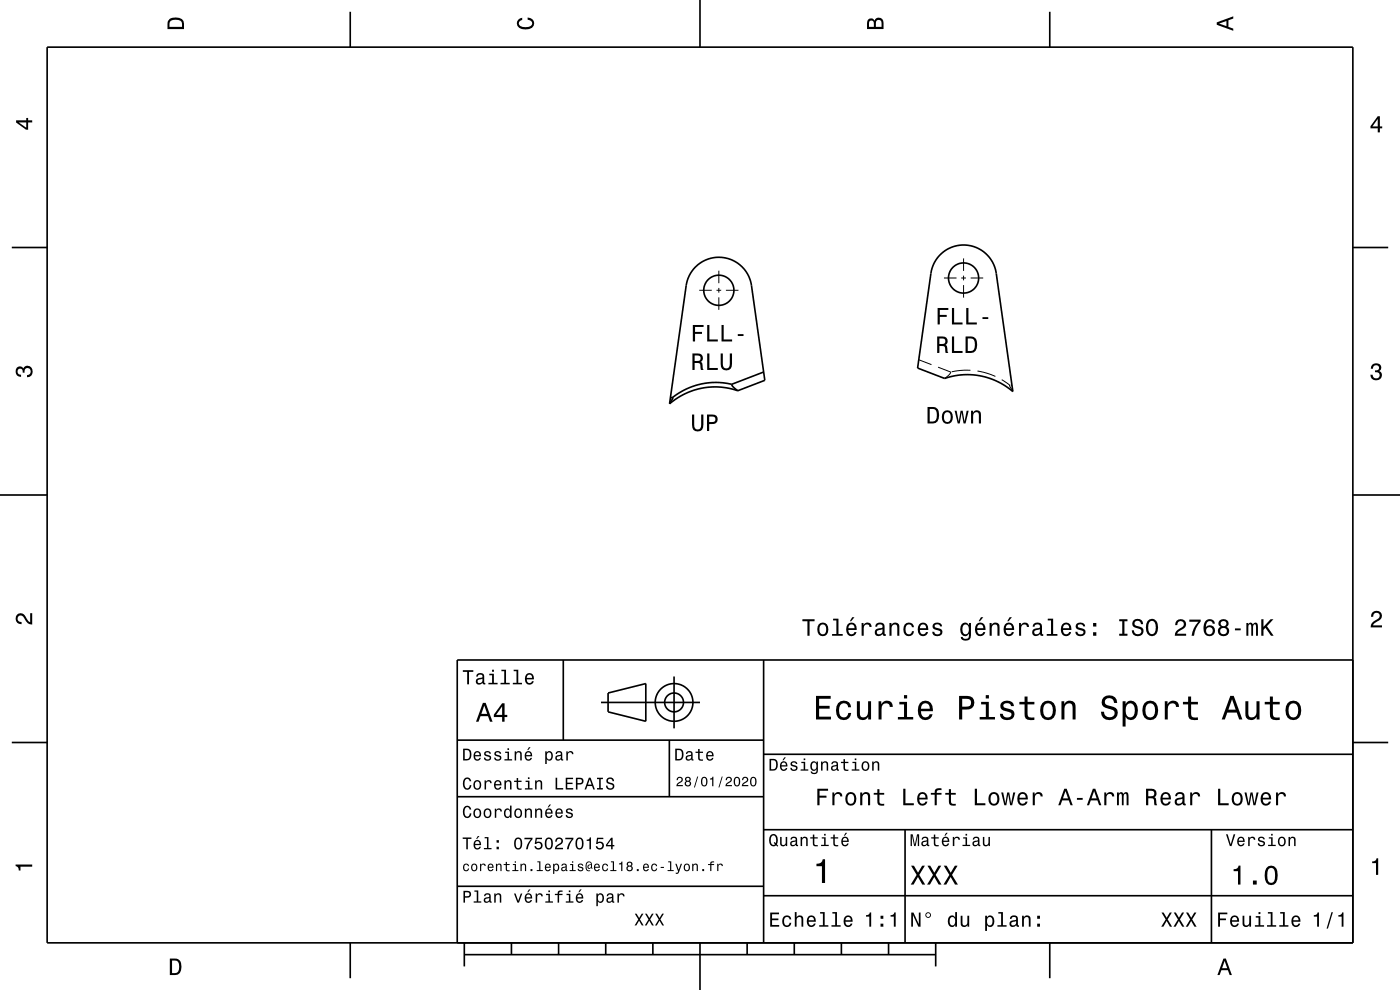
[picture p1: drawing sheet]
<svg xmlns="http://www.w3.org/2000/svg" width="297mm" height="210mm" viewBox="0 0 297 210" stroke-linecap="round" stroke-linejoin="round" font-family="sans-serif">
<g fill="none" stroke="#000" stroke-width=".35">
<path d="M10 10h277v190h-277zM74.3 2.5v7.5M148.5 0v10M222.7 2.5v7.5M2.5 52.5h7.5M199.5 54a7 7 0 0 1 7.1-1.7 7 7 0 0 1 4.7 5.7l3.6 25.1-1.6-1.2-1.5-.9-3.2-1.1-1.9-.4h-2.2l-2.2 .3-1.9 .5-5.7-2.2 2.8-20.1a7 7 0 0 1 2-4zM287 52.5h7.5M162 78.9l-6.8 2.6M142.2 84.4l-.1 1.1M142.8 84.3l-.7 1.2M142.8 84.3l-.6 .1M155.2 81.5l-2.9-.4-3.4 .3-3.2 1.1-2.9 1.8"/>
<path d="M155.2 81.5v.1a2.74 2.74 0 0 0 1.3 1.3M156.5 82.9l5.7-2.2-2.8-20.1a7 7 0 0 0-6.9-6 7 7 0 0 0-6.9 6l-3.4 23.8M156.5 82.9l-1.9-.5-1.6-.3h-2l-1.9 .2-1.7 .4-1.8 .7-1.7 .9-1.9 1.4 .1-.2M0 105h10M287 105h10M119.5 140v17M162 140v60M287 140h-190v60M2.5 157.5h7.5M97 157h65M127.5 149h21M129 147l8-2v8l-8-2z"/>
<path d="M142 157v12M143 143.5v11M287 157.5h7.5M97 169h65M162 176h125M162 160h125M192 176v24M257 176v24M97 188h65M162 190h125M74.3 200v7.5M98.5 202.5h100"/>
<path d="M98.5 200v5M108.5 200v2.5M118.5 200v2.5M128.5 200v2.5M138.5 200v2.5M148.5 200v10M158.5 200v2.5M168.5 200v2.5M178.5 200v2.5M188.5 200v2.5M198.5 200v5M222.7 200v7.5"/>
<circle cx="204.4" cy="59" r="3.2"/>
<circle cx="152.5" cy="61.6" r="3.2"/>
<circle cx="143" cy="149" r="2"/>
<circle cx="143" cy="149" r="4"/>
</g>
<g fill="none" stroke="#000" stroke-width=".21">
<path d="M152.5 57.4v2.7M200.3 59h2.6M203.9 59h1M204.4 54.8v2.7M204.4 58.5v1M205.9 59h2.7M148.3 61.6h2.7M152 61.6h1M152.5 61.1v1M152.5 63.1v2.6M154 61.6h2.7M194.9 76.3l2.7 1"/>
<path d="M199 77.9l2.7 1M201.7 78.9v.1a2.73 2.73 0 0 1-1.3 1.3M201.7 78.9h.1M204.4 60.5v2.6M205.9 78.5l-2 .1-2 .3M207.4 78.7l2 .5 1.8 .7M212.5 80.5l1.7 1.2M214.2 81.7l.6 1.2M214.2 81.7h.1M214.5 81.8h.2"/>
</g>
<g fill="#000">
<path d="M36 4a2.18 2.18 0 0 0-.5 2.2h3.5v-1.2a1.43 1.43 0 0 0-1.7-1.3zM36.3 4.4a2.15 2.15 0 0 1 2.2 .3l.1 1h-2.6v-1z" fill-rule="evenodd"/>
<path d="M109.9 4.2l.9-.4v.4a.7 .7 0 0 0-.7 .5 .7 .7 0 0 0 .3 .8 1.7 1.7 0 0 0 2.5-.5 .9 .9 0 0 0-1-.8v-.5a1.24 1.24 0 0 1 1.4 1.1 1.24 1.24 0 0 1-1 1.4 2.22 2.22 0 0 1-2.5-.7l-.2-.5z" fill-rule="evenodd"/>
<path d="M184.2 4.2l-.3 .7v1.3h3.5v-1.3a.98 .98 0 0 0-.7-1.1 .98 .98 0 0 0-1.2 .6 .84 .84 0 0 0-1.3-.2zM184.5 4.5a.54 .54 0 0 1 .6-.1 .54 .54 0 0 1 .3 .6v.7h-1zM185.9 4.4a.62 .62 0 0 1 .8-.1 .62 .62 0 0 1 .3 .6v.8h-1.2z" fill-rule="evenodd"/>
<path d="M258.1 4.7v.6l3.5 1.2v-.4l-1-.4v-1.4l1-.4v-.4zM258.6 5l1.6-.5v1z" fill-rule="evenodd"/>
<path d="M3.4 25.5v.5l2.1 1.5h.5v-1.5h.8v-.5h-.8v-.5h-.4v.5zM4 26h1.6v1.1z" fill-rule="evenodd"/>
<path d="M292.3 24.7l-1.6 2.1v.4h1.6v.9h.4v-.9h.5v-.4h-.5v-2.1zM292.3 25.2v1.6h-1.1z" fill-rule="evenodd"/>
<path d="M146.9 75v3.5h.5v-1.5a1.08 1.08 0 0 1 1.1 .3l.2 1.2h.5l-.2-1.5-.3-.2a.97 .97 0 0 0 .4-1.2 .97 .97 0 0 0-1-.6zM147.4 75.4a1.09 1.09 0 0 1 1.2 .3 .6 .6 0 0 1-.1 .7 .6 .6 0 0 1-.6 .2h-.5zM150 75v3.5h2.3v-.4h-1.8v-3.1zM152.9 75v2.1a1.22 1.22 0 0 0 1.2 1.5 1.22 1.22 0 0 0 1.2-1.5v-2.1h-.5v2.2a.77 .77 0 0 1-.7 1 .77 .77 0 0 1-.8-1v-2.2z" fill-rule="evenodd"/>
<path d="M147 68.9v3.5h.5v-1.6h1.4v-.4h-1.4v-1h1.8v-.5zM150 68.9v3.5h2.3v-.4h-1.8v-3.1zM153.1 68.9v3.5h2.2v-.4h-1.8v-3.1zM156.5 70.9v.4h1.2v-.4z" fill-rule="evenodd"/>
<path d="M198.8 71.4v3.5h.5v-1.5a1.08 1.08 0 0 1 1.2 .2l.1 1.3h.6l-.3-1.5-.3-.2a.97 .97 0 0 0 .4-1.2 .97 .97 0 0 0-1-.6zM199.3 71.8a1.08 1.08 0 0 1 1.2 .3 .6 .6 0 0 1-.1 .7 .6 .6 0 0 1-.6 .2h-.5zM201.9 71.4v3.5h2.3v-.4h-1.8v-3.1zM204.8 71.4v3.5h1.2a1.42 1.42 0 0 0 1.3-1.8 1.38 1.38 0 0 0-1.3-1.7zM205.3 71.8l1.1 .1a1.89 1.89 0 0 1-.1 2.5l-1 .1z" fill-rule="evenodd"/>
<path d="M198.9 65.3v3.5h.5v-1.6h1.4v-.4h-1.4v-1h1.8v-.5zM201.9 65.3v3.5h2.3v-.4h-1.8v-3.1zM205 65.3v3.5h2.2v-.4h-1.8v-3.1zM208.4 67.3v.4h1.3v-.4z" fill-rule="evenodd"/>
<path d="M291.1 77.4a1.08 1.08 0 0 1 1.4-.2 1.08 1.08 0 0 1 .4 1.2l-.3 .3a1.06 1.06 0 0 1 .5 1.3 1.06 1.06 0 0 1-1.2 .7 1.1 1.1 0 0 1-1.2-1.2h.5a.71 .71 0 0 0 1 .8 .71 .71 0 0 0 .1-1.3h-.6v-.4a.61 .61 0 0 0 .8-.3 .61 .61 0 0 0-.2-.8 .61 .61 0 0 0-.9 .2l-.1 .5h-.5z" fill-rule="evenodd"/>
<path d="M3.6 78a.86 .86 0 0 1 1.4 .2 1.06 1.06 0 0 1 1.2-.6 1.06 1.06 0 0 1 .7 1.2 1.1 1.1 0 0 1-1.2 1.2v-.4a.71 .71 0 0 0 .8-1 .71 .71 0 0 0-1.3-.1v.6h-.4a.61 .61 0 0 0-.3-.8 .61 .61 0 0 0-.8 .2 .61 .61 0 0 0 .2 .8l.6 .2v.4a1.15 1.15 0 0 1-1.2-.6 1.15 1.15 0 0 1 .3-1.3z" fill-rule="evenodd"/>
<path d="M146.8 87.9v2.2a1.22 1.22 0 0 0 1.2 1.4 1.22 1.22 0 0 0 1.2-1.4v-2.2h-.5v2.2a.77 .77 0 0 1-.7 1 .77 .77 0 0 1-.7-1v-2.2zM150 87.9v3.5h.4v-1.4a1.34 1.34 0 0 0 1.9-1.1 .92 .92 0 0 0-1.1-1zM150.4 88.4a1.13 1.13 0 0 1 1.3 .3 .6 .6 0 0 1 0 .6 .6 .6 0 0 1-.7 .2h-.6z" fill-rule="evenodd"/>
<path d="M196.8 86.3v3.5h1.1a1.42 1.42 0 0 0 1.3-1.7 1.38 1.38 0 0 0-1.3-1.8zM197.2 86.7l1.1 .1a1.89 1.89 0 0 1 0 2.5l-1.1 .1zM200.1 87.4a1.53 1.53 0 0 0 .9 2.5 1.48 1.48 0 0 0 1.1-1.4 1.48 1.48 0 0 0-1.1-1.5l-.5 .1zM200.4 87.7a.67 .67 0 0 1 .8-.3 .67 .67 0 0 1 .4 .6 1.11 1.11 0 0 1-.6 1.5 1.17 1.17 0 0 1-.6-1.8zM202.5 87.1l.7 2.7h.4l.4-2.3 .4 2.3h.4l.7-2.7h-.4l-.5 2.3-.4-2.3h-.4l-.4 2.3-.5-2.3zM206 87.1v2.7h.4v-1.5a.63 .63 0 0 1 .6-.9 .63 .63 0 0 1 .7 .7v1.7h.4v-1.8a.89 .89 0 0 0-.6-.9 .89 .89 0 0 0-1.1 .4v-.4z" fill-rule="evenodd"/>
<path d="M3.6 130.4a1.22 1.22 0 0 1 2 .7l.4 .6 .4 .3v-1.9h.4v2.4a1.8 1.8 0 0 1-1.7-1.4 .71 .71 0 0 0-.9-.5 .71 .71 0 0 0-.5 .8 .71 .71 0 0 0 .9 .5v.5a1.18 1.18 0 0 1-1.2-.7 1.18 1.18 0 0 1 .2-1.3z" fill-rule="evenodd"/>
<path d="M170.2 131.4v.4h1.1v3.1h.4v-3.1h1.1v-.4zM173.7 132.4a1.53 1.53 0 0 0 .9 2.6 1.48 1.48 0 0 0 1.1-1.5 1.48 1.48 0 0 0-1.1-1.4l-.5 .1zM174 132.7a.67 .67 0 0 1 .7-.2 .67 .67 0 0 1 .5 .5 1.11 1.11 0 0 1-.6 1.6 1.17 1.17 0 0 1-.6-1.9zM176.7 131.2v.4h.7v2.9h-.9v.4h2.3v-.4h-.9v-3.3zM180.8 130.9l-.5 .9h.3l.7-.9zM179.8 132.4a1.54 1.54 0 0 0 .8 2.6 1.07 1.07 0 0 0 1.1-.9h-.4l-.3 .3-.3 .2a.76 .76 0 0 1-.7-1h1.7a1.16 1.16 0 0 0-.4-1.3 1.16 1.16 0 0 0-1.5 .1zM180.2 132.7a.66 .66 0 0 1 .8-.2 .66 .66 0 0 1 .3 .8h-1.3zM182.8 132.2v2.7h.4v-1.6a.66 .66 0 0 1 .4-.8 .66 .66 0 0 1 .8 .3l.1 .2h.4a.89 .89 0 0 0-.7-.9 .89 .89 0 0 0-1 .5v-.4zM185.9 132.3l-.2 .6h.4a.55 .55 0 0 1 .6-.5 .55 .55 0 0 1 .4 .8h-.2a1 1 0 0 0-1 .2 1 1 0 0 0-.3 1.1 .93 .93 0 0 0 1.7 0l.1 .3 .5 .1v-.4h-.2v-1.6a1.02 1.02 0 0 0-.7-.8 1.02 1.02 0 0 0-1.1 .2zM186.1 133.8l1.1-.3a.77 .77 0 0 1-.2 .9 .77 .77 0 0 1-.9 0zM188.7 132.2v2.7h.4v-1.6a.63 .63 0 0 1 .4-.8 .63 .63 0 0 1 .8 .4v2h.5v-1.8a.89 .89 0 0 0-.6-1 .89 .89 0 0 0-1.1 .5v-.4zM192 132.4a1.53 1.53 0 0 0 .8 2.6 1.06 1.06 0 0 0 1.1-1.1h-.4a.67 .67 0 0 1-.7 .7 .67 .67 0 0 1-.7-.6 1.11 1.11 0 0 1 .7-1.6 .59 .59 0 0 1 .7 .6h.4a1.09 1.09 0 0 0-.8-.9 1.09 1.09 0 0 0-1.1 .3zM195 132.4a1.54 1.54 0 0 0 .8 2.6 1.07 1.07 0 0 0 1.1-.9h-.5l-.2 .3-.4 .2a.76 .76 0 0 1-.7-1h1.8a1.16 1.16 0 0 0-.5-1.3 1.16 1.16 0 0 0-1.4 .1zM195.3 132.7a.66 .66 0 0 1 .8-.2 .66 .66 0 0 1 .4 .8h-1.4zM198.1 132.3a.75 .75 0 0 0-.2 .8 .75 .75 0 0 0 .7 .5l.9 .4a.63 .63 0 0 1-.6 .6 .63 .63 0 0 1-.7-.6h-.4a1.07 1.07 0 0 0 1.2 .9 1.07 1.07 0 0 0 .9-1.2l-.4-.3-1.1-.3a.54 .54 0 0 1 .4-.7 .54 .54 0 0 1 .6 .5h.5a1.03 1.03 0 0 0-.7-.9 1.03 1.03 0 0 0-1.1 .3zM204 132.4a1.57 1.57 0 0 0 .8 2.6l.4-.2 .4-.4a.73 .73 0 0 1-.4 1.1 .73 .73 0 0 1-1-.4h-.4a1.1 1.1 0 0 0 1.3 .8 1.1 1.1 0 0 0 .9-1.2v-2.5h-.4v.4l-.4-.4a.9 .9 0 0 0-1.2 .2zM204.3 132.7a.64 .64 0 0 1 .7-.2 .64 .64 0 0 1 .5 .6 1.11 1.11 0 0 1-.7 1.5 1.2 1.2 0 0 1-.5-1.9zM208.1 130.9l-.5 .9h.3l.7-.9zM207.1 132.4a1.55 1.55 0 0 0 .8 2.6 1.07 1.07 0 0 0 1.1-.9h-.4l-.2 .3-.4 .2a.76 .76 0 0 1-.7-1h1.8a1.17 1.17 0 0 0-.5-1.3 1.17 1.17 0 0 0-1.5 .1zM207.5 132.7a.66 .66 0 0 1 .8-.2 .66 .66 0 0 1 .3 .8h-1.3zM209.9 132.2v2.7h.5v-1.6a.63 .63 0 0 1 .5-.9 .63 .63 0 0 1 .7 .8v1.7h.4v-1.8a.89 .89 0 0 0-.6-1 .89 .89 0 0 0-1 .5v-.4zM214.2 130.9l-.5 .9h.3l.7-.9zM213.2 132.4a1.54 1.54 0 0 0 .8 2.6 1.07 1.07 0 0 0 1.1-.9h-.4l-.3 .3-.3 .2a.76 .76 0 0 1-.7-1h1.7a1.16 1.16 0 0 0-.4-1.3 1.16 1.16 0 0 0-1.5 .1zM213.6 132.7a.66 .66 0 0 1 .8-.2 .66 .66 0 0 1 .3 .8h-1.3zM216.2 132.2v2.7h.4v-1.6a.66 .66 0 0 1 .4-.8 .66 .66 0 0 1 .8 .3l.1 .2h.4a.89 .89 0 0 0-.7-.9 .89 .89 0 0 0-1 .5v-.4zM219.3 132.3l-.2 .6h.4a.55 .55 0 0 1 .6-.5 .55 .55 0 0 1 .4 .8h-.2a1 1 0 0 0-1 .2 1 1 0 0 0-.3 1.1 .93 .93 0 0 0 1.7 0l.1 .3 .5 .1v-.4h-.2v-1.6a1.02 1.02 0 0 0-1.8-.6zM219.5 133.8l1.1-.3a.77 .77 0 0 1-.2 .9 .77 .77 0 0 1-.9 0zM222.3 131.2v.4h.7v2.9h-.9v.4h2.2v-.4h-.9v-3.3zM225.4 132.4a1.54 1.54 0 0 0 .8 2.6 1.07 1.07 0 0 0 1-.9h-.4l-.2 .3-.4 .2a.76 .76 0 0 1-.7-1h1.8a1.17 1.17 0 0 0-.5-1.3 1.17 1.17 0 0 0-1.4 .1zM225.7 132.7a.66 .66 0 0 1 .8-.2 .66 .66 0 0 1 .3 .8h-1.3zM228.4 132.3a.75 .75 0 0 0-.2 .8 .75 .75 0 0 0 .7 .5l.9 .4a.63 .63 0 0 1-.6 .6 .63 .63 0 0 1-.6-.6h-.5a1.07 1.07 0 0 0 1.2 .9 1.07 1.07 0 0 0 .9-1.2l-.4-.3-1.1-.3a.54 .54 0 0 1 .4-.7 .54 .54 0 0 1 .7 .5h.4a1.03 1.03 0 0 0-.7-.9 1.03 1.03 0 0 0-1.1 .3zM231.9 134.1v.8h.7v-.8zM231.9 132.2v.7h.7v-.7zM237.4 131.4v.4h.7v2.6h-.7v.5h1.8v-.5h-.7v-2.6h.7v-.4zM240.5 131.6a.97 .97 0 0 0-.3 1 .97 .97 0 0 0 1 .6 .77 .77 0 0 1 .9 1 .84 .84 0 0 1-1 .3 .84 .84 0 0 1-.6-.8h-.4a1.21 1.21 0 0 0 1.5 1.3 1.21 1.21 0 0 0 .7-1.8l-.8-.3a.71 .71 0 0 1-.8-.7 .7 .7 0 0 1 .7-.5 .7 .7 0 0 1 .6 .7h.5a1.17 1.17 0 0 0-.7-1.1 1.17 1.17 0 0 0-1.3 .3zM243.4 131.7a2.52 2.52 0 0 0 .4 3.1 1.21 1.21 0 0 0 1.8-.9 1.93 1.93 0 0 0-.9-2.6l-.9 .1zM244 131.8l.4-.1a1.7 1.7 0 0 1 .3 2.7l-.3 .1a1.13 1.13 0 0 1-.8-1.4v-.6zM249.6 131.7l-.3 .9h.5a.71 .71 0 0 1 .5-.8 .71 .71 0 0 1 .8 .5 .71 .71 0 0 1-.5 .8 1.8 1.8 0 0 0-1.4 1.8h2.4v-.5h-1.9a2.23 2.23 0 0 1 1.5-1.1 1.13 1.13 0 0 0 .1-1.7 1.13 1.13 0 0 0-1.7 .1zM252.3 131.4v.5h1.9a5.1 5.1 0 0 0-1.4 3h.5a5.2 5.2 0 0 1 1.4-3v-.5zM255.9 131.6a2.39 2.39 0 0 0 .1 3.3 1.16 1.16 0 0 0 1.6-.4 1.16 1.16 0 0 0-.2-1.5 1.16 1.16 0 0 0-1.6 0 1.02 1.02 0 0 1 .8-1.3 .58 .58 0 0 1 .7 .6h.4a1.11 1.11 0 0 0-.7-.9 1.11 1.11 0 0 0-1.1 .2zM255.8 133.8a.75 .75 0 0 1 1.5 0 .75 .75 0 0 1-1.5 0zM258.8 131.6a.83 .83 0 0 0 .1 1.4 1.11 1.11 0 0 0-.4 1.5 1.11 1.11 0 0 0 1.6 .4 1.03 1.03 0 0 0 .7-.9 1.03 1.03 0 0 0-.6-1 .89 .89 0 0 0 .4-1.1 .89 .89 0 0 0-1-.6zM258.8 133.9a.75 .75 0 0 1 1.5 0 .75 .75 0 0 1-1.5 0zM259 132.3a.59 .59 0 0 1 1.1 0 .59 .59 0 0 1-1.1 0zM262 133.3v.4h1.2v-.4zM264.4 132.2v2.7h.4v-1.9a.49 .49 0 0 1 .4-.6l.2 .3v2.2h.4l.1-2.1 .3-.4 .2 .2 .1 .4v1.9h.4v-1.9a.69 .69 0 0 0-.6-.9l-.5 .3-.2-.2-.3-.1-.5 .3v-.2zM267.6 131.4v3.5h.4v-1.3l.5-.4 1.1 1.7h.6l-1.4-2.1 1.4-1.4h-.7l-1.5 1.6v-1.6z" fill-rule="evenodd"/>
<path d="M291.2 129.9a1.18 1.18 0 0 1 1.9 .3 1.18 1.18 0 0 1-1 1.7l-.5 .3-.3 .5h1.9v.4h-2.4a1.8 1.8 0 0 1 1.4-1.8 .71 .71 0 0 0 .5-.8 .71 .71 0 0 0-.9-.5 .71 .71 0 0 0-.5 .8h-.4z" fill-rule="evenodd"/>
<path d="M98.2 158.8v2.5h.9a1.37 1.37 0 0 0 .7-2.2 1.56 1.56 0 0 0-1.6-.3zM98.6 159.1a.98 .98 0 0 1 1.1 .7 .98 .98 0 0 1-.6 1.2h-.5zM100.7 159.6a1.04 1.04 0 0 0-.2 1.2 1.04 1.04 0 0 0 1 .5l.5-.5h-.3l-.4 .3a.54 .54 0 0 1-.5-.7h1.3a.83 .83 0 0 0-.4-.9 .83 .83 0 0 0-1 .1zM100.9 159.7l.2-.1a.47 .47 0 0 1 .5 .1 .47 .47 0 0 1 .1 .5h-.9zM102.9 159.5l-.2 .1a.69 .69 0 0 0 .9 .9l.2 .1a.43 .43 0 0 1-.4 .5 .43 .43 0 0 1-.4-.4h-.3a.74 .74 0 0 0 .9 .7 .74 .74 0 0 0 .5-1l-1-.4a.38 .38 0 0 1 .3-.5 .38 .38 0 0 1 .4 .4h.3a.78 .78 0 0 0-1.2-.4zM105.1 159.5l-.2 .1a.69 .69 0 0 0 .9 .9l.2 .1a.43 .43 0 0 1-.4 .5 .43 .43 0 0 1-.5-.4h-.3a.74 .74 0 0 0 .9 .7 .74 .74 0 0 0 .5-1l-.9-.4a.38 .38 0 0 1 .3-.5 .38 .38 0 0 1 .4 .4h.3a.77 .77 0 0 0-1.2-.4zM107.2 159.4v.3h.5v1.3h-.7v.3h1.6v-.3h-.6v-1.6zM107.7 158.7v.4h.3v-.4zM109.2 159.4v1.9h.3v-1.1a.45 .45 0 0 1 .4-.6 .45 .45 0 0 1 .5 .5v1.2h.3v-1.3a.63 .63 0 0 0-.5-.7 .63 .63 0 0 0-.7 .4v-.3zM112.2 158.5l-.4 .6h.3l.5-.6zM111.5 159.6a1.04 1.04 0 0 0-.2 1.2 1.04 1.04 0 0 0 1.1 .5l.5-.5h-.3l-.5 .3a.54 .54 0 0 1-.5-.7h1.3a.83 .83 0 0 0-.4-.9 .83 .83 0 0 0-1 .1zM111.8 159.7l.1-.1a.48 .48 0 0 1 .5 .1 .48 .48 0 0 1 .2 .5h-1zM115.7 159.4v2.7h.3v-1.1a.66 .66 0 0 0 .7 .4 .66 .66 0 0 0 .5-.6 .91 .91 0 0 0 0-1.1 .91 .91 0 0 0-1-.3l-.2 .3v-.3zM116.1 159.8a.45 .45 0 0 1 .5-.2 .45 .45 0 0 1 .3 .4 .65 .65 0 0 1 .1 .8 .65 .65 0 0 1-.7 .2 .98 .98 0 0 1-.2-1.2zM118.1 159.5l-.2 .4h.3a.39 .39 0 0 1 .4-.3 .39 .39 0 0 1 .3 .5h-.1a.65 .65 0 0 0-1 .4 .65 .65 0 0 0 .6 .9l.6-.3 .1 .2h.4v-.2l-.2-.1v-1.1a.72 .72 0 0 0-.5-.6 .72 .72 0 0 0-.7 .2zM118.2 160.6l.8-.3a.55 .55 0 0 1-.2 .7 .55 .55 0 0 1-.6 0zM120.1 159.4v1.9h.4v-1.1a.47 .47 0 0 1 .2-.6 .47 .47 0 0 1 .6 .2v.2h.4a.64 .64 0 0 0-.5-.7 .64 .64 0 0 0-.8 .4v-.3z" fill-rule="evenodd"/>
<path d="M98.2 142.2v.3h.9v2.7h.4v-2.7h.9v-.3zM101.3 143l-.3 .5h.4a.47 .47 0 0 1 .5-.4 .47 .47 0 0 1 .4 .6l-.2 .1a.84 .84 0 0 0-1 .2 .84 .84 0 0 0 0 1.1 .9 .9 0 0 0 1.3-.2l.1 .2 .5 .1v-.3l-.3-.1v-1.3a.87 .87 0 0 0-1.4-.5zM101.4 144.3l.9-.3a.66 .66 0 0 1-.1 .7 .66 .66 0 0 1-.8 .1zM103.8 142.9v.3h.6v1.6h-.8v.4h2v-.4h-.8v-1.9zM104.4 142.1v.4h.4v-.4zM106.4 142.1v.3h.6v2.4h-.8v.4h1.9v-.4h-.7v-2.7zM109 142.1v.3h.6v2.4h-.8v.4h1.9v-.4h-.7v-2.7zM111.6 143.1a1.32 1.32 0 0 0 .7 2.1 .9 .9 0 0 0 .9-.7h-.3l-.2 .3-.4 .1a.65 .65 0 0 1-.6-.8h1.6a1 1 0 0 0-.4-1.2 1 1 0 0 0-1.3 .2zM111.9 143.3a.57 .57 0 0 1 .7-.1 .57 .57 0 0 1 .3 .6h-1.2z" fill-rule="evenodd"/>
<path d="M102.4 149.1l-1.4 4h.5l.4-1.2h1.6l.4 1.2h.6l-1.5-4zM102.7 149.7l.7 1.7h-1.3zM106.5 149.2l-1.7 2.4v.5h1.7v1h.5v-1h.6v-.5h-.6v-2.4zM106.5 149.9v1.7h-1.3z" fill-rule="evenodd"/>
<path d="M143.2 158.8v2.5h.9a1.37 1.37 0 0 0 .7-2.2 1.56 1.56 0 0 0-1.6-.3zM143.6 159.1a.98 .98 0 0 1 1.1 .7 .98 .98 0 0 1-.6 1.2h-.5zM145.7 159.5l-.2 .4h.3a.39 .39 0 0 1 .5-.3 .39 .39 0 0 1 .3 .5h-.2a.65 .65 0 0 0-.9 .4 .65 .65 0 0 0 .5 .9l.7-.3v.2h.4v-.2l-.1-.1-.1-1.1a.73 .73 0 0 0-.4-.6 .73 .73 0 0 0-.8 .2zM145.8 160.6l.8-.3a.55 .55 0 0 1-.1 .7 .55 .55 0 0 1-.7 0zM148.1 158.9v.5h-.5v.3h.5v1.3a.75 .75 0 0 0 1 .4v-.3a.48 .48 0 0 1-.7-.3v-1.1h.7v-.3h-.7v-.5zM150 159.6a1.04 1.04 0 0 0-.2 1.2 1.04 1.04 0 0 0 1.1 .5l.5-.5h-.4l-.4 .3a.54 .54 0 0 1-.5-.7h1.3a.83 .83 0 0 0-.4-.9 .83 .83 0 0 0-1 .1zM150.3 159.7l.1-.1a.48 .48 0 0 1 .5 .1 .48 .48 0 0 1 .2 .5h-1z" fill-rule="evenodd"/>
<path d="M173.1 147.6v5h3.2v-.6h-2.5v-1.7h2.2v-.6h-2.2v-1.5h2.4v-.6zM177.8 149.2a2.59 2.59 0 0 0 .5 3.4 1.58 1.58 0 0 0 2.3-1.4h-.6a.95 .95 0 0 1-.9 1 .95 .95 0 0 1-1-.9 1.59 1.59 0 0 1 .9-2.1 .85 .85 0 0 1 .9 .8h.7a1.56 1.56 0 0 0-1.1-1.3 1.56 1.56 0 0 0-1.7 .5zM181.8 148.8v2.5a1.27 1.27 0 0 0 .9 1.4 1.27 1.27 0 0 0 1.5-.7v.6h.6v-3.8h-.6v2.2a.92 .92 0 0 1-.6 1.1 .92 .92 0 0 1-1.2-.4v-2.9zM186.4 148.8v3.8h.6v-2.2a.95 .95 0 0 1 .5-1.1 .95 .95 0 0 1 1.2 .3l.1 .4h.6a1.28 1.28 0 0 0-1-1.4 1.28 1.28 0 0 0-1.4 .8v-.6zM190.8 148.9v.5h1v2.7h-1.3v.5h3.2v-.5h-1.3v-3.2zM191.8 147.4v.8h.6v-.8zM195.1 149.2a2.62 2.62 0 0 0 .5 3.4 1.57 1.57 0 0 0 2.2-1.1h-.6l-.3 .5-.5 .2a1.08 1.08 0 0 1-1-1.3h2.5a1.66 1.66 0 0 0-.7-2 1.66 1.66 0 0 0-2.1 .3zM195.6 149.5a.94 .94 0 0 1 1.2-.2 .94 .94 0 0 1 .5 1h-1.9zM203.5 147.6v5h.6v-2.1h.8a1.47 1.47 0 0 0 1.8-1.2 1.47 1.47 0 0 0-1.5-1.7zM204.1 148.2a1.6 1.6 0 0 1 1.8 .5 .86 .86 0 0 1 0 .9 .86 .86 0 0 1-.9 .3h-.9zM208.1 148.9v.5h1v2.7h-1.3v.5h3.3v-.5h-1.3v-3.2zM209.1 147.4v.8h.7v-.8zM212.6 148.9a1.08 1.08 0 0 0-.3 1.2 1.08 1.08 0 0 0 1 .7l1.1 .4a.57 .57 0 0 1 .2 .6 .57 .57 0 0 1-.5 .4 .96 .96 0 0 1-1.4-.8h-.6a1.6 1.6 0 0 0 1.3 1.4 1.6 1.6 0 0 0 1.7-.8 1.13 1.13 0 0 0-1-1.6l-1.1-.3-.2-.4a.87 .87 0 0 1 .9-.5 .87 .87 0 0 1 .8 .6h.6a1.4 1.4 0 0 0-2.1-1.1zM217.4 147.8v1.1h-1.1v.5h1.1v2.6l.2 .4 .4 .3h1.4v-.5a.97 .97 0 0 1-1.4-.5v-2.3h1.4v-.5h-1.4v-1.1zM221.1 149.2a2.56 2.56 0 0 0 .5 3.4 1.72 1.72 0 0 0 1.8-.2 1.72 1.72 0 0 0 .6-1.7 1.7 1.7 0 0 0-.9-1.9 1.7 1.7 0 0 0-2 .4zM221.6 149.6a.96 .96 0 0 1 1-.4 .96 .96 0 0 1 .7 .8 1.59 1.59 0 0 1-1 2.2 1.19 1.19 0 0 1-1-1.5zM225.2 148.8v3.8h.6v-2.2a.97 .97 0 0 1 .5-1.1 .97 .97 0 0 1 1.1 .2l.1 .7v2.4h.7v-2.5a1.27 1.27 0 0 0-.9-1.4 1.27 1.27 0 0 0-1.5 .6v-.5zM234.1 147.9a1.38 1.38 0 0 0-.3 1.5 1.38 1.38 0 0 0 1.3 .9 1.25 1.25 0 0 1 1.4 .9 1.15 1.15 0 0 1-1.3 .9 1.15 1.15 0 0 1-1-1.1h-.7a1.8 1.8 0 0 0 1.7 1.8 1.8 1.8 0 0 0 1.9-1.6 1.46 1.46 0 0 0-1.5-1.4l-.6-.2a.83 .83 0 0 1-.5-1.1 .83 .83 0 0 1 1.2-.3l.5 .5 .1 .4h.7a1.67 1.67 0 0 0-1-1.6 1.67 1.67 0 0 0-1.9 .4zM238.2 148.8v5.3h.6v-2.1a1.32 1.32 0 0 0 1.4 .7 1.32 1.32 0 0 0 1.1-1.1 2.43 2.43 0 0 0-.8-2.8 1.21 1.21 0 0 0-1.7 .5v-.5zM239.1 149.6a.9 .9 0 0 1 .9-.4 .9 .9 0 0 1 .7 .8 1.61 1.61 0 0 1-.9 2.2 1.18 1.18 0 0 1-1-1.5zM242.8 149.2a2.56 2.56 0 0 0 .5 3.4 1.72 1.72 0 0 0 1.8-.2 1.72 1.72 0 0 0 .6-1.7 1.7 1.7 0 0 0-.9-1.9 1.7 1.7 0 0 0-2 .4zM243.3 149.6a.96 .96 0 0 1 1-.4 .96 .96 0 0 1 .7 .8 1.59 1.59 0 0 1-1 2.2 1.19 1.19 0 0 1-1-1.5zM247.1 148.8v3.8h.6v-2.2a.95 .95 0 0 1 .5-1.1 .95 .95 0 0 1 1.2 .3l.1 .4h.6a1.28 1.28 0 0 0-1-1.4 1.28 1.28 0 0 0-1.4 .8v-.6zM252 147.8v1.1h-1v.5h1l.1 2.6 .2 .4 .4 .3h1.4v-.5a.97 .97 0 0 1-1.4-.5v-2.3h1.4v-.5h-1.4v-1.1zM261 147.6l-1.8 5h.6l.6-1.4h2l.5 1.4h.7l-1.9-5zM261.4 148.3l.7 2.2h-1.5zM264.2 148.8v2.5a1.27 1.27 0 0 0 .9 1.4 1.27 1.27 0 0 0 1.5-.7v.6h.6v-3.8h-.6v2.2a.92 .92 0 0 1-.6 1.1 .92 .92 0 0 1-1.1-.4l-.1-2.9zM269.4 147.8v1.1h-1.1v.5h1.1v2.6l.2 .4 .4 .3 .7 .1 .8-.1v-.5a.97 .97 0 0 1-1.4-.5l-.1-2.3h1.5v-.5h-1.5v-1.1zM273.1 149.2a2.56 2.56 0 0 0 .6 3.4 1.72 1.72 0 0 0 1.8-.2 1.72 1.72 0 0 0 .6-1.7 1.7 1.7 0 0 0-.9-1.9 1.7 1.7 0 0 0-2.1 .4zM273.6 149.6a.96 .96 0 0 1 1-.4 .96 .96 0 0 1 .7 .8 1.59 1.59 0 0 1-.9 2.2 1.19 1.19 0 0 1-1.1-1.5z" fill-rule="evenodd"/>
<path d="M98.4 171.2a1.45 1.45 0 0 0 .7 2.3 .94 .94 0 0 0 .9-1h-.3a.59 .59 0 0 1-.8 .7 1.31 1.31 0 0 1 .2-2l.3 .1 .2 .4h.4a.85 .85 0 0 0-.6-.8 .85 .85 0 0 0-1 .3zM100.6 171.7a1.04 1.04 0 0 0-.1 1.3 1.04 1.04 0 0 0 1.1 .5 1.04 1.04 0 0 0 .5-1.3 1.04 1.04 0 0 0-1.2-.7zM100.9 171.9a.48 .48 0 0 1 .5-.1 .48 .48 0 0 1 .3 .4 .66 .66 0 0 1 0 .7 .66 .66 0 0 1-.7 .3 .98 .98 0 0 1-.1-1.3zM102.8 171.7a1.04 1.04 0 0 0-.2 1.3 1.04 1.04 0 0 0 1.2 .5 1.04 1.04 0 0 0 .5-1.3 1.04 1.04 0 0 0-1.2-.7zM103 171.9a.48 .48 0 0 1 .5-.1 .48 .48 0 0 1 .4 .4 .66 .66 0 0 1 0 .7 .66 .66 0 0 1-.7 .3 .97 .97 0 0 1-.2-1.3zM105 171.5v2h.3v-1.1a.47 .47 0 0 1 .2-.6 .47 .47 0 0 1 .6 .2l.1 .1h.3a.64 .64 0 0 0-.5-.6 .64 .64 0 0 0-.7 .4v-.4zM107.1 171.7a1.06 1.06 0 0 0-.2 1.2 1.06 1.06 0 0 0 .9 .6l.4-.3v.3h.3v-2.6h-.3v.9a.63 .63 0 0 0-1.1-.1zM107.4 171.9a.44 .44 0 0 1 .4-.1 .44 .44 0 0 1 .4 .4 .65 .65 0 0 1 0 .7 .65 .65 0 0 1-.7 .3l-.2-.4zM109.3 171.7a1.04 1.04 0 0 0-.1 1.3 1.04 1.04 0 0 0 1.1 .5 1.04 1.04 0 0 0 .5-1.3 1.04 1.04 0 0 0-1.2-.7zM109.5 171.9a.48 .48 0 0 1 .6-.1 .48 .48 0 0 1 .3 .4 .66 .66 0 0 1 0 .7 .66 .66 0 0 1-.7 .3 .98 .98 0 0 1-.2-1.3zM111.4 171.5v2h.3v-1.1a.45 .45 0 0 1 .3-.7 .45 .45 0 0 1 .5 .6v1.2h.4v-1.3a.63 .63 0 0 0-.5-.7 .63 .63 0 0 0-.7 .3v-.3zM113.5 171.5v2h.3v-1.1a.45 .45 0 0 1 .3-.6 .45 .45 0 0 1 .6 .2v1.5h.3v-1.3a.63 .63 0 0 0-.4-.7 .63 .63 0 0 0-.8 .3v-.3zM116.5 170.7l-.3 .6h.2l.5-.6zM115.9 171.7a1.04 1.04 0 0 0-.2 1.2 1.04 1.04 0 0 0 1 .6l.5-.6h-.3l-.4 .4a.54 .54 0 0 1-.5-.7h1.2a.83 .83 0 0 0-.3-1 .83 .83 0 0 0-1 .1zM116.1 171.9l.2-.1a.47 .47 0 0 1 .4 .1 .47 .47 0 0 1 .2 .4h-.9zM118 171.7a1.04 1.04 0 0 0-.2 1.2 1.04 1.04 0 0 0 1.1 .6l.5-.6h-.3l-.5 .4a.53 .53 0 0 1-.5-.7h1.3a.83 .83 0 0 0-.3-1 .83 .83 0 0 0-1.1 .1zM118.3 171.9l.1-.1a.47 .47 0 0 1 .5 .1 .47 .47 0 0 1 .2 .4h-1zM120.2 171.6l-.1 .2a.69 .69 0 0 0 .8 .9l.3 .1a.43 .43 0 0 1-.4 .5 .43 .43 0 0 1-.5-.4h-.3a.74 .74 0 0 0 .9 .7 .74 .74 0 0 0 .5-1.1l-1-.3a.38 .38 0 0 1 .3-.5 .38 .38 0 0 1 .5 .3h.3a.77 .77 0 0 0-1.3-.4z" fill-rule="evenodd"/>
<path d="M98.4 165.2a1.45 1.45 0 0 0 .7 2.3 .94 .94 0 0 0 .9-1h-.3a.58 .58 0 0 1-.8 .7 1.3 1.3 0 0 1 .2-2l.3 .1 .2 .4h.4a.85 .85 0 0 0-.6-.8 .85 .85 0 0 0-1 .3zM100.6 165.7a1.04 1.04 0 0 0-.1 1.3 1.04 1.04 0 0 0 1.1 .5 1.04 1.04 0 0 0 .5-1.3 1.04 1.04 0 0 0-1.2-.7zM100.9 165.9a.48 .48 0 0 1 .5-.1 .48 .48 0 0 1 .3 .4 .66 .66 0 0 1 0 .7 .66 .66 0 0 1-.7 .3 .98 .98 0 0 1-.1-1.3zM102.8 165.5v2h.3v-1.1a.47 .47 0 0 1 .3-.6 .47 .47 0 0 1 .6 .2v.1h.3a.64 .64 0 0 0-.5-.6 .64 .64 0 0 0-.7 .4v-.4zM105 165.7a1.04 1.04 0 0 0-.2 1.2 1.04 1.04 0 0 0 1.1 .6l.5-.6h-.4l-.4 .4a.54 .54 0 0 1-.5-.7h1.3a.83 .83 0 0 0-.4-1 .83 .83 0 0 0-1 .1zM105.3 165.9l.1-.1a.48 .48 0 0 1 .5 .1 .48 .48 0 0 1 .2 .4h-1zM107 165.5v2h.3v-1.1a.45 .45 0 0 1 .4-.7 .45 .45 0 0 1 .5 .6v1.2h.3v-1.3a.63 .63 0 0 0-.4-.7 .63 .63 0 0 0-.8 .3v-.3zM109.6 165v.6h-.5v.3h.5v1.3a.74 .74 0 0 0 1 .3v-.3l-.6-.1-.1-.3v-.9h.7v-.3h-.7v-.6zM111.5 165.6v.3h.5v1.3h-.6v.3h1.6v-.3h-.7v-1.6zM112 164.9v.3h.3v-.3zM113.5 165.5v2h.3v-1.1a.45 .45 0 0 1 .3-.6 .45 .45 0 0 1 .6 .2v1.5h.3v-1.3a.63 .63 0 0 0-.4-.7 .63 .63 0 0 0-.8 .3v-.3zM117.9 165v2.5h1.6v-.3h-1.3v-2.2zM120 165v2.5h1.6v-.3h-1.3v-.9h1.2v-.3h-1.2v-.7h1.3v-.3zM122.2 165v2.5h.3v-1.1a.96 .96 0 0 0 1.3-.7 .66 .66 0 0 0-.8-.7zM122.5 165.3h.5a.43 .43 0 0 1 .5 .4 .43 .43 0 0 1-.6 .4h-.4zM124.9 165l-.9 2.5h.3l.3-.8h1l.3 .8h.3l-.9-2.5zM125.1 165.3l.4 1.1h-.8zM126.7 165v.3h.4v1.9h-.4v.3h1.2v-.3h-.5v-1.9h.5v-.3zM128.8 165.1a.69 .69 0 0 0-.1 .8 .69 .69 0 0 0 .6 .4l.3 .1a.46 .46 0 0 1 .3 .7 .46 .46 0 0 1-.7 .1l-.3-.6h-.4a.86 .86 0 0 0 1.1 1 .86 .86 0 0 0 .5-1.3l-.5-.3a.51 .51 0 0 1-.6-.4 .5 .5 0 0 1 .5-.4 .5 .5 0 0 1 .4 .5h.4a.85 .85 0 0 0-.5-.8 .85 .85 0 0 0-1 .2z" fill-rule="evenodd"/>
<path d="M143.7 164.9l-.2 .6h.3a.4 .4 0 0 1 .3-.5 .4 .4 0 0 1 .5 .3 .4 .4 0 0 1-.3 .5l-.2 .1a.93 .93 0 0 0-.6 .9h1.4v-.3h-1.1l.5-.4a.67 .67 0 0 0 .5-1 .67 .67 0 0 0-1.1-.2zM145.5 164.9l-.2 .5 .3 .3a.62 .62 0 0 0-.1 .9 .62 .62 0 0 0 .9 0 .62 .62 0 0 0-.1-.9 .58 .58 0 0 0 0-.9 .58 .58 0 0 0-.8 .1zM145.5 166.2a.41 .41 0 0 1 .8 0 .41 .41 0 0 1-.8 0zM145.6 165.3a.35 .35 0 0 1 .7 0 .35 .35 0 0 1-.7 0zM147.9 164.7l-.7 2.3h.2l.7-2.3zM148.9 165a1.15 1.15 0 0 0 .5 1.8 1.16 1.16 0 0 0 .5-1.8 .63 .63 0 0 0-1 0zM149.2 165.1l.2-.1a.98 .98 0 0 1 0 1.6l-.2-.1-.2-.3v-.7zM150.6 165.1v.3h.5v1.4h.2v-2zM153.1 164.7l-.7 2.3h.2l.7-2.3zM154.1 164.9l-.2 .6h.3a.4 .4 0 0 1 .3-.5 .4 .4 0 0 1 .5 .3 .4 .4 0 0 1-.3 .5l-.2 .1a.93 .93 0 0 0-.6 .9h1.4v-.3h-1.1l.5-.4a.67 .67 0 0 0 .5-1 .67 .67 0 0 0-1.1-.2zM155.8 165a1.15 1.15 0 0 0 .5 1.8 1.16 1.16 0 0 0 .5-1.8 .63 .63 0 0 0-1 0zM156.1 165.1l.2-.1a.98 .98 0 0 1 0 1.6l-.2-.1-.2-.3v-.7zM157.6 164.9l-.2 .6h.3a.4 .4 0 0 1 .3-.5 .4 .4 0 0 1 .5 .3 .4 .4 0 0 1-.3 .5l-.2 .1a.94 .94 0 0 0-.6 .9h1.3v-.3h-1l.4-.4a.67 .67 0 0 0 .6-1 .67 .67 0 0 0-1.1-.2zM159.3 165a1.16 1.16 0 0 0 .5 1.8 1.16 1.16 0 0 0 .5-1.8 .63 .63 0 0 0-1 0zM159.6 165.1l.2-.1a.98 .98 0 0 1 0 1.6l-.2-.1-.2-.3v-.7z" fill-rule="evenodd"/>
<path d="M163.2 161v2.5h.9a1.37 1.37 0 0 0 .7-2.2 1.58 1.58 0 0 0-1.6-.3zM163.6 161.3a.98 .98 0 0 1 1.1 .7 .98 .98 0 0 1-.6 1.2h-.5zM166.4 160.7l-.4 .6h.2l.5-.6zM165.7 161.7a1.04 1.04 0 0 0-.2 1.2 1.04 1.04 0 0 0 1 .6l.5-.6h-.3l-.4 .4a.54 .54 0 0 1-.5-.7h1.3a.83 .83 0 0 0-.4-1 .83 .83 0 0 0-1 .1zM165.9 161.9l.2-.1a.48 .48 0 0 1 .5 .1 .48 .48 0 0 1 .1 .4h-.9zM167.9 161.6l-.2 .2a.68 .68 0 0 0 .9 .9l.2 .1a.43 .43 0 0 1-.4 .5 .43 .43 0 0 1-.4-.4h-.3a.74 .74 0 0 0 .9 .7 .74 .74 0 0 0 .5-1.1l-1-.3a.38 .38 0 0 1 .3-.5 .38 .38 0 0 1 .4 .4l.3-.1a.78 .78 0 0 0-1.2-.4zM170 161.6v.3h.5v1.3h-.7v.3h1.7v-.3h-.7v-1.6zM170.5 160.9v.3h.3v-.3zM172.1 161.7a1.06 1.06 0 0 0-.2 1.2 1.06 1.06 0 0 0 .9 .6l.4-.3a.52 .52 0 0 1-.2 .7 .52 .52 0 0 1-.7-.3h-.3a.78 .78 0 0 0 .9 .6 .78 .78 0 0 0 .6-.8v-1.9h-.3v.4l-.2-.3a.64 .64 0 0 0-.9 .1zM172.4 161.9a.45 .45 0 0 1 .4-.1 .45 .45 0 0 1 .4 .4 .65 .65 0 0 1 0 .7 .65 .65 0 0 1-.7 .3l-.2-.4zM174.2 161.5v2h.3v-1.1a.45 .45 0 0 1 .3-.6 .45 .45 0 0 1 .5 .2l.1 1.5h.3v-1.3a.63 .63 0 0 0-.5-.7 .63 .63 0 0 0-.7 .3v-.3zM176.6 161.6l-.2 .5h.3a.39 .39 0 0 1 .4-.4 .39 .39 0 0 1 .3 .6h-.1a.65 .65 0 0 0-1 .4 .65 .65 0 0 0 .6 .8l.6-.3 .1 .2 .4 .1-.2-.4v-1a.73 .73 0 0 0-1.2-.5zM176.7 162.7l.8-.2a.55 .55 0 0 1-.2 .6 .55 .55 0 0 1-.6 .1zM178.9 161v.6h-.5v.3h.5l.1 1.3a.75 .75 0 0 0 1 .3v-.3a.48 .48 0 0 1-.7-.2v-1.1h.7v-.3h-.7v-.6zM180.8 161.6v.3h.5v1.3h-.6v.3h1.6v-.3h-.6v-1.6zM181.3 160.9v.3h.4v-.3zM183 161.7a1.04 1.04 0 0 0-.2 1.3 1.04 1.04 0 0 0 1.2 .5 1.04 1.04 0 0 0 .4-1.3 1.04 1.04 0 0 0-1.2-.7zM183.2 161.9a.48 .48 0 0 1 .5-.1 .48 .48 0 0 1 .4 .4 .66 .66 0 0 1 0 .7 .66 .66 0 0 1-.7 .3 .98 .98 0 0 1-.2-1.3zM185 161.5v2h.3v-1.1a.45 .45 0 0 1 .3-.6 .45 .45 0 0 1 .6 .2v1.5h.3v-1.3a.63 .63 0 0 0-.4-.7 .63 .63 0 0 0-.8 .3v-.3z" fill-rule="evenodd"/>
<path d="M163.4 177.2a1.45 1.45 0 0 0 .7 2.3l.5-.2 .3 .3 .2-.2-.3-.3a1.53 1.53 0 0 0-.5-2.2l-.6 .1zM163.8 177.3l.3-.1a1.21 1.21 0 0 1 .5 1.7l-.3-.3-.2 .2 .3 .3a.45 .45 0 0 1-.7-.1 1.62 1.62 0 0 1 .1-1.7zM165.5 177.5v1.3a.63 .63 0 0 0 .4 .7 .63 .63 0 0 0 .8-.3v.3h.3v-2h-.3v1.2a.46 .46 0 0 1-.3 .5 .46 .46 0 0 1-.6-.2v-1.5zM167.9 177.6l-.2 .5h.3a.39 .39 0 0 1 .5-.4 .39 .39 0 0 1 .2 .6h-.1a.65 .65 0 0 0-.9 .4 .65 .65 0 0 0 .5 .8l.6-.3 .1 .2 .4 .1v-.3h-.2v-1.1a.73 .73 0 0 0-1.2-.5zM168 178.7l.8-.2a.55 .55 0 0 1-.2 .6 .55 .55 0 0 1-.6 .1zM169.8 177.5v2h.4v-1.1a.45 .45 0 0 1 .2-.6 .45 .45 0 0 1 .6 .2v1.5h.3v-1.3a.63 .63 0 0 0-.4-.7 .63 .63 0 0 0-.8 .3v-.3zM172.4 177v.6h-.5v.3h.5l.1 1.3a.75 .75 0 0 0 1 .3v-.3a.49 .49 0 0 1-.7-.2v-1.1h.7v-.3h-.7v-.6zM174.3 177.6v.3h.5v1.3h-.6v.3h1.6v-.3h-.6v-1.6zM174.8 176.9v.3h.4v-.3zM176.8 177v.6h-.6v.3h.6v1.3a.74 .74 0 0 0 1 .3v-.3a.49 .49 0 0 1-.7-.2v-1.1h.7v-.3h-.7v-.6zM179.4 176.7l-.4 .6h.2l.5-.6zM178.7 177.7a1.04 1.04 0 0 0-.2 1.2 1.04 1.04 0 0 0 1 .6l.5-.6h-.3l-.4 .4a.54 .54 0 0 1-.5-.7h1.3a.83 .83 0 0 0-.4-1 .83 .83 0 0 0-1 .1zM178.9 177.9l.2-.1a.48 .48 0 0 1 .5 .1 .48 .48 0 0 1 .1 .4h-.9z" fill-rule="evenodd"/>
<path d="M173.4 167.3v3.5h.5v-1.6h1.4v-.4h-1.4v-1.1h1.8v-.4zM176.6 168.1v2.7h.4v-1.5a.66 .66 0 0 1 .4-.8 .66 .66 0 0 1 .8 .2l.1 .2h.4a.89 .89 0 0 0-.7-.9 .89 .89 0 0 0-1 .6v-.5zM179.6 168.4a1.53 1.53 0 0 0 .9 2.5 1.48 1.48 0 0 0 1.2-1.4 1.48 1.48 0 0 0-1.2-1.5l-.5 .1zM180 168.7a.67 .67 0 0 1 .7-.3 .67 .67 0 0 1 .5 .6 1.11 1.11 0 0 1-.7 1.5 1.17 1.17 0 0 1-.5-1.8zM182.5 168.1v2.7h.4v-1.6a.63 .63 0 0 1 .4-.7 .63 .63 0 0 1 .8 .3v2h.5v-1.8a.89 .89 0 0 0-.6-1 .89 .89 0 0 0-1.1 .5v-.4zM186.1 167.4v.8h-.7v.4h.7l.1 1.8a1.04 1.04 0 0 0 1.4 .5v-.4a.68 .68 0 0 1-1-.3v-1.6h1v-.4h-1v-.8zM191.6 167.3v3.5h2.3v-.4h-1.8v-3.1zM194.9 168.4a1.54 1.54 0 0 0 .8 2.5 1.06 1.06 0 0 0 1.1-.9h-.5l-.2 .4-.4 .1a.76 .76 0 0 1-.7-.9h1.8a1.17 1.17 0 0 0-.5-1.4 1.17 1.17 0 0 0-1.4 .2zM195.2 168.6a.66 .66 0 0 1 .8-.1 .66 .66 0 0 1 .3 .7h-1.3zM197.5 168.2v.4h.8v2.2h.4v-2.2h1v-.4h-1l.1-.4 .3-.2h.6v-.4a1.04 1.04 0 0 0-1.4 .7v.3zM201.3 167.4v.8h-.8v.4h.8v1.8a1.04 1.04 0 0 0 1.5 .5v-.4a.68 .68 0 0 1-1-.3l-.1-1.6h1.1v-.4h-1.1v-.8zM206.8 167.3v3.5h2.2v-.4h-1.7v-3.1zM210 168.4a1.53 1.53 0 0 0 .9 2.5 1.48 1.48 0 0 0 1.1-1.4 1.48 1.48 0 0 0-1.1-1.5l-.5 .1zM210.3 168.7a.67 .67 0 0 1 .7-.3 .67 .67 0 0 1 .5 .6 1.11 1.11 0 0 1-.6 1.5 1.17 1.17 0 0 1-.6-1.8zM212.4 168.1l.7 2.7h.4l.4-2.3 .4 2.3h.4l.7-2.7h-.4l-.5 2.3-.4-2.3h-.4l-.4 2.3-.5-2.3zM216.1 168.4a1.54 1.54 0 0 0 .8 2.5 1.06 1.06 0 0 0 1.1-.9h-.4l-.3 .4-.3 .1a.76 .76 0 0 1-.7-.9h1.7a1.17 1.17 0 0 0-.4-1.4 1.17 1.17 0 0 0-1.5 .2zM216.5 168.6a.66 .66 0 0 1 .8-.1 .66 .66 0 0 1 .3 .7h-1.3zM219.1 168.1v2.7h.4v-1.5a.66 .66 0 0 1 .4-.8 .66 .66 0 0 1 .8 .2l.1 .2h.4a.89 .89 0 0 0-.7-.9 .89 .89 0 0 0-1 .6v-.5zM225.8 167.3l-1.3 3.5h.5l.3-1h1.4l.4 1h.5l-1.3-3.5zM226 167.8l.6 1.6h-1.1zM228.5 169.3v.4h1.2v-.4zM231.9 167.3l-1.3 3.5h.4l.4-1h1.4l.4 1h.4l-1.2-3.5zM232.1 167.8l.5 1.6h-1zM234.3 168.1v2.7h.4v-1.5a.66 .66 0 0 1 .4-.8 .66 .66 0 0 1 .8 .2v.2h.5a.89 .89 0 0 0-.7-.9 .89 .89 0 0 0-1 .6v-.5zM237 168.1v2.7h.4v-1.8l.2-.6h.3l.1 .3v2.1h.4v-2.1l.3-.3 .3 .1v.4v1.9h.4v-1.9a.69 .69 0 0 0-.5-.9l-.6 .4-.2-.3-.3-.1-.4 .4v-.3zM243.1 167.3v3.5h.5v-1.5a1.07 1.07 0 0 1 1.2 .3l.1 1.2h.6l-.3-1.5-.3-.2a.97 .97 0 0 0 .4-1.1 .97 .97 0 0 0-1-.7zM243.6 167.7a1.09 1.09 0 0 1 1.2 .3 .61 .61 0 0 1 0 .7 .61 .61 0 0 1-.7 .2h-.5zM246.5 168.4a1.54 1.54 0 0 0 .8 2.5 1.06 1.06 0 0 0 1.1-.9h-.5l-.2 .4-.4 .1a.76 .76 0 0 1-.7-.9h1.8a1.17 1.17 0 0 0-.5-1.4 1.17 1.17 0 0 0-1.4 .2zM246.8 168.6a.66 .66 0 0 1 .8-.1 .66 .66 0 0 1 .3 .7h-1.3zM249.6 168.2l-.3 .7h.4a.55 .55 0 0 1 .7-.5 .55 .55 0 0 1 .4 .7l-.3 .1a1 1 0 0 0-1 .2 1 1 0 0 0-.3 1 .94 .94 0 0 0 1.7 .1l.1 .3h.6v-.3l-.3-.1v-1.6a1.02 1.02 0 0 0-1.7-.6zM249.7 169.8l1.1-.4a.77 .77 0 0 1-.2 .9 .77 .77 0 0 1-.9 .1zM252.5 168.1v2.7h.4v-1.5a.66 .66 0 0 1 .4-.8 .66 .66 0 0 1 .8 .2l.1 .2h.4a.89 .89 0 0 0-.7-.9 .89 .89 0 0 0-1 .6v-.5zM258.4 167.3v3.5h2.3v-.4h-1.8v-3.1zM261.6 168.4a1.53 1.53 0 0 0 .9 2.5 1.48 1.48 0 0 0 1.1-1.4 1.48 1.48 0 0 0-1.1-1.5l-.5 .1zM261.9 168.7a.67 .67 0 0 1 .7-.3 .67 .67 0 0 1 .5 .6 1.11 1.11 0 0 1-.6 1.5 1.17 1.17 0 0 1-.6-1.8zM264 168.1l.7 2.7h.4l.4-2.3 .4 2.3h.4l.7-2.7h-.4l-.5 2.3-.4-2.3h-.4l-.4 2.3-.5-2.3zM267.7 168.4a1.54 1.54 0 0 0 .8 2.5 1.06 1.06 0 0 0 1.1-.9h-.4l-.2 .4-.4 .1a.76 .76 0 0 1-.7-.9h1.8a1.16 1.16 0 0 0-.5-1.4 1.16 1.16 0 0 0-1.5 .2zM268.1 168.6a.66 .66 0 0 1 .8-.1 .66 .66 0 0 1 .3 .7h-1.3zM270.7 168.1v2.7h.4v-1.5a.67 .67 0 0 1 .4-.8 .67 .67 0 0 1 .8 .2l.1 .2h.4a.89 .89 0 0 0-.7-.9 .89 .89 0 0 0-1 .6v-.5z" fill-rule="evenodd"/>
<path d="M193.2 177v2.5h.3v-2.3l.4 2.3h.3l.5-2.3v2.3h.3v-2.5h-.5l-.4 2.2-.5-2.2zM195.7 177.6l-.2 .5h.3a.39 .39 0 0 1 .5-.4 .39 .39 0 0 1 .3 .6h-.2a.65 .65 0 0 0-.9 .4 .65 .65 0 0 0 .5 .8l.7-.3v.2l.4 .1v-.3h-.1l-.1-1.1a.73 .73 0 0 0-1.2-.5zM195.8 178.7l.8-.2a.55 .55 0 0 1-.1 .6 .55 .55 0 0 1-.7 .1zM198.1 177v.6h-.5v.3h.5v1.3a.74 .74 0 0 0 1 .3v-.3a.49 .49 0 0 1-.7-.2v-1.1h.7v-.3h-.7v-.6zM200.7 176.7l-.4 .6h.3l.5-.6zM200 177.7a1.04 1.04 0 0 0-.2 1.2 1.04 1.04 0 0 0 1.1 .6l.5-.6h-.4l-.4 .4a.54 .54 0 0 1-.5-.7h1.3a.83 .83 0 0 0-.4-1 .83 .83 0 0 0-1 .1zM200.3 177.9l.1-.1a.48 .48 0 0 1 .5 .1 .48 .48 0 0 1 .2 .4h-1zM202.1 177.5v2h.3v-1.1a.47 .47 0 0 1 .3-.6 .47 .47 0 0 1 .6 .2v.1h.3a.64 .64 0 0 0-.4-.6 .64 .64 0 0 0-.8 .4v-.4zM204.3 177.6v.3h.5v1.3h-.6v.3h1.6v-.3h-.6v-1.6zM204.8 176.9v.3h.4v-.3zM206.6 177.6l-.2 .5h.3a.39 .39 0 0 1 .4-.4 .39 .39 0 0 1 .3 .6h-.1a.65 .65 0 0 0-1 .4 .65 .65 0 0 0 .6 .8l.6-.3 .1 .2 .4 .1v-.3h-.2v-1.1a.72 .72 0 0 0-.5-.6 .72 .72 0 0 0-.7 .1zM206.7 178.7l.8-.2a.55 .55 0 0 1-.2 .6 .55 .55 0 0 1-.6 .1zM208.5 177.5v1.3a.63 .63 0 0 0 .5 .7 .63 .63 0 0 0 .7-.3v.3h.3v-2h-.3v1.2a.46 .46 0 0 1-.3 .5 .46 .46 0 0 1-.6-.2v-1.5z" fill-rule="evenodd"/>
<path d="M260.1 177l.8 2.5h.4l.8-2.5h-.4l-.6 2.1-.7-2.1zM262.7 177.7a1.04 1.04 0 0 0-.2 1.2 1.04 1.04 0 0 0 1 .6l.5-.6h-.3l-.4 .4a.54 .54 0 0 1-.5-.7h1.3a.83 .83 0 0 0-.4-1 .83 .83 0 0 0-1 .1zM262.9 177.9l.2-.1a.48 .48 0 0 1 .5 .1 .48 .48 0 0 1 .1 .4h-.9zM264.8 177.5v2h.3v-1.1a.47 .47 0 0 1 .3-.6 .47 .47 0 0 1 .6 .2v.1h.3a.64 .64 0 0 0-.5-.6 .64 .64 0 0 0-.7 .4v-.4zM267 177.6l-.1 .2a.69 .69 0 0 0 .9 .9l.2 .1a.43 .43 0 0 1-.4 .5 .43 .43 0 0 1-.5-.4h-.3a.74 .74 0 0 0 .9 .7 .74 .74 0 0 0 .5-1.1l-.9-.3a.38 .38 0 0 1 .3-.5 .38 .38 0 0 1 .4 .4l.3-.1a.78 .78 0 0 0-1.3-.4zM269.2 177.6v.3h.5v1.3h-.7v.3h1.6v-.3h-.6v-1.6zM269.7 176.9v.3h.3v-.3zM271.3 177.7a1.04 1.04 0 0 0-.1 1.3 1.04 1.04 0 0 0 1.1 .5 1.04 1.04 0 0 0 .5-1.3 1.04 1.04 0 0 0-1.2-.7zM271.5 177.9a.48 .48 0 0 1 .6-.1 .48 .48 0 0 1 .3 .4 .67 .67 0 0 1 0 .7 .67 .67 0 0 1-.7 .3 .98 .98 0 0 1-.2-1.3zM273.3 177.5v2h.4v-1.1a.45 .45 0 0 1 .3-.7 .45 .45 0 0 1 .5 .6v1.2h.4v-1.3a.63 .63 0 0 0-.5-.7 .63 .63 0 0 0-.7 .3v-.3z" fill-rule="evenodd"/>
<path d="M3.3 183.4h3.5v.4h-2.5v.9h-.3a.77 .77 0 0 0-.7-1z" fill-rule="evenodd"/>
<path d="M98.3 189v2.5h.4v-1.1a.96 .96 0 0 0 1.2-.7 .67 .67 0 0 0-.7-.7zM98.7 189.3h.4a.43 .43 0 0 1 .5 .4 .43 .43 0 0 1-.5 .4h-.4zM100.6 188.9v.3h.5v2h-.6v.3h1.6v-.3h-.6v-2.3zM102.9 189.6l-.2 .5h.3a.39 .39 0 0 1 .5-.4 .39 .39 0 0 1 .2 .6h-.1a.65 .65 0 0 0-.9 .4 .65 .65 0 0 0 .5 .8l.6-.3 .1 .2 .4 .1v-.3h-.2v-1.1a.73 .73 0 0 0-1.2-.5zM103 190.7l.8-.2a.55 .55 0 0 1-.2 .6 .55 .55 0 0 1-.6 .1zM104.8 189.5v2h.4v-1.1a.45 .45 0 0 1 .2-.6 .45 .45 0 0 1 .6 .2v1.5h.3v-1.3a.63 .63 0 0 0-.4-.7 .63 .63 0 0 0-.8 .3v-.3zM109 189.5l.8 2h.3l.7-2h-.3l-.6 1.6-.5-1.6zM112.2 188.7l-.4 .6h.3l.5-.6zM111.5 189.7a1.04 1.04 0 0 0-.2 1.2 1.04 1.04 0 0 0 1.1 .6l.5-.6h-.3l-.5 .4a.54 .54 0 0 1-.5-.7h1.3a.83 .83 0 0 0-.4-1 .83 .83 0 0 0-1 .1zM111.8 189.9l.1-.1a.48 .48 0 0 1 .5 .1 .48 .48 0 0 1 .2 .4h-1zM113.6 189.5v2h.4v-1.1a.47 .47 0 0 1 .2-.6 .47 .47 0 0 1 .6 .2v.1h.4a.64 .64 0 0 0-.5-.6 .64 .64 0 0 0-.8 .4v-.4zM115.8 189.6v.3h.5v1.3h-.6v.3h1.6v-.3h-.6v-1.6zM116.3 188.9v.3h.4v-.3zM117.7 189.6v.3h.6v1.6h.3v-1.6h.7v-.3h-.7v-.3l.7-.1v-.3a.68 .68 0 0 0-.7 0 .68 .68 0 0 0-.3 .7zM120.2 189.6v.3h.5v1.3h-.7v.3h1.6v-.3h-.6v-1.6zM120.7 188.9v.3h.3v-.3zM123 188.7l-.3 .6h.2l.5-.6zM122.4 189.7a1.04 1.04 0 0 0-.2 1.2 1.04 1.04 0 0 0 1 .6l.5-.6h-.3l-.4 .4a.54 .54 0 0 1-.5-.7h1.2a.83 .83 0 0 0-.3-1 .83 .83 0 0 0-1 .1zM122.6 189.9l.2-.1a.48 .48 0 0 1 .5 .1 .48 .48 0 0 1 .1 .4h-.9zM126.5 189.5v2.7h.3v-1a.66 .66 0 0 0 .7 .3 .66 .66 0 0 0 .6-.6 .91 .91 0 0 0 0-1 .91 .91 0 0 0-1-.3l-.3 .2v-.3zM127 189.9a.45 .45 0 0 1 .5-.1 .45 .45 0 0 1 .3 .4v.3a.6 .6 0 0 1-.5 .8 .85 .85 0 0 1-.3-1.4zM128.9 189.6l-.2 .5h.3a.39 .39 0 0 1 .5-.4 .39 .39 0 0 1 .3 .6h-.2a.65 .65 0 0 0-.9 .4 .65 .65 0 0 0 .5 .8l.6-.3 .1 .2 .4 .1v-.3h-.2v-1.1a.73 .73 0 0 0-1.2-.5zM129 190.7l.8-.2a.55 .55 0 0 1-.1 .6 .55 .55 0 0 1-.7 .1zM131 189.5v2h.3v-1.1a.47 .47 0 0 1 .3-.6 .47 .47 0 0 1 .6 .2v.1h.3a.64 .64 0 0 0-.5-.6 .64 .64 0 0 0-.7 .4v-.4z" fill-rule="evenodd"/>
<path d="M98.2 177.7v.3h.7v2.2h.4v-2.2h.7v-.3zM101.4 177.3l-.4 .7h.2l.5-.7zM100.7 178.4a1.04 1.04 0 0 0-.2 1.2 1.04 1.04 0 0 0 1 .6l.5-.6h-.3l-.4 .3a.54 .54 0 0 1-.5-.6h1.3a.83 .83 0 0 0-.4-1 .83 .83 0 0 0-1 .1zM100.9 178.6l.2-.1a.47 .47 0 0 1 .5 0 .47 .47 0 0 1 .1 .5h-.9zM102.8 177.6v.2h.5v2.1h-.6v.3h1.6v-.3h-.7v-2.3zM105.3 179.6v.6h.5v-.6zM105.3 178.2v.6h.5v-.6zM109.3 178a1.44 1.44 0 0 0 .6 2.2 1.45 1.45 0 0 0 .7-2.2 .79 .79 0 0 0-1.3 0zM109.7 178h.5a1.69 1.69 0 0 1 0 1.9h-.5a1.69 1.69 0 0 1 0-1.9zM111.3 177.7v.3h1.3a3.7 3.7 0 0 0-1 2.2h.4a3.8 3.8 0 0 1 1-2.2v-.3zM113.6 177.7l-.2 1.3h.3a.57 .57 0 0 1 .9-.1 .57 .57 0 0 1 0 .9 .57 .57 0 0 1-.9-.3h-.3a.86 .86 0 0 0 1 .7 .86 .86 0 0 0 .6-1.1 .86 .86 0 0 0-1.2-.4l.1-.7h1.1v-.3zM115.8 178a1.44 1.44 0 0 0 .6 2.2 1.45 1.45 0 0 0 .7-2.2 .79 .79 0 0 0-1.3 0zM116.2 178h.5a1.69 1.69 0 0 1 0 1.9h-.5a1.71 1.71 0 0 1 0-1.9zM118 177.9l-.2 .6h.3a.5 .5 0 0 1 .4-.6 .5 .5 0 0 1 .6 .4 .5 .5 0 0 1-.4 .6l-.2 .1a1.17 1.17 0 0 0-.8 1.2h1.7v-.4h-1.3l.6-.5a.83 .83 0 0 0 .7-1.2 .83 .83 0 0 0-1.4-.2zM119.9 177.7v.3h1.4a3.7 3.7 0 0 0-1 2.2h.3a3.8 3.8 0 0 1 1-2.2v-.3zM122.3 178a1.44 1.44 0 0 0 .6 2.2 1.45 1.45 0 0 0 .7-2.2 .79 .79 0 0 0-1.3 0zM122.7 178h.5a1.69 1.69 0 0 1 0 1.9h-.5a1.71 1.71 0 0 1 0-1.9zM124.5 178.1v.3h.5v1.8h.4v-2.6h-.3a.56 .56 0 0 1-.6 .5zM126.7 177.7l-.2 1.3h.2a.57 .57 0 0 1 .9-.1 .57 .57 0 0 1 0 .9 .57 .57 0 0 1-.9-.3h-.3a.86 .86 0 0 0 1.1 .8 .86 .86 0 0 0 .5-1.2 .86 .86 0 0 0-1.2-.4l.1-.7h1.1v-.3zM129.6 177.7l-1.1 1.5v.3h1.1v.7h.4v-.7h.3v-.3h-.3v-1.5zM129.6 178.1v1.1h-.8z" fill-rule="evenodd"/>
<path d="M98.4 183.4a.83 .83 0 0 0-.1 1 .83 .83 0 0 0 .8 .4l.4-.6h-.2l-.3 .4a.58 .58 0 0 1-.5-.6 .58 .58 0 0 1 .5-.6l.3 .3h.2a.63 .63 0 0 0-.4-.5 .63 .63 0 0 0-.7 .2zM100.1 183.4a.83 .83 0 0 0-.1 1 .83 .83 0 0 0 .9 .4 .79 .79 0 0 0 .3-1.1 .79 .79 0 0 0-1.1-.3zM100.3 183.6l.1-.2a.56 .56 0 0 1 .6 .6 .56 .56 0 0 1-.6 .6l-.2-.3zM101.8 183.2v1.6h.3l.1-1.3 .4-.1 .2 .3h.2a.51 .51 0 0 0-.4-.5 .51 .51 0 0 0-.5 .3v-.3zM103.6 183.4a.83 .83 0 0 0-.1 .9 .83 .83 0 0 0 .8 .5l.4-.5-.8 .3-.2-.5h1v-.1a.64 .64 0 0 0-.3-.8 .64 .64 0 0 0-.8 .2zM103.8 183.5l.4-.1 .3 .5h-.8zM105.2 183.2v1.6h.3v-1.1l.4-.3 .2 .2 .1 1.2h.2v-1a.51 .51 0 0 0-.3-.6 .51 .51 0 0 0-.6 .3v-.3zM107.3 182.8v.5h-.5v.2h.5v1a.6 .6 0 0 0 .8 .3v-.2l-.5-.1-.1-.3v-.7h.6v-.2h-.6v-.5zM108.8 183.3v.2h.4v1.1h-.5v.2h1.3v-.2h-.5v-1.3zM109.2 182.7v.3h.3v-.3zM110.4 183.2v1.6h.3v-1.1l.4-.3 .2 .2 .1 1.2h.2v-1a.51 .51 0 0 0-.3-.6 .51 .51 0 0 0-.6 .3v-.3zM112.5 184.3v.5h.4v-.5zM114 182.7v.2h.4v1.7h-.5v.2h1.3v-.2h-.6v-1.9zM115.8 183.4a.83 .83 0 0 0-.2 .9 .83 .83 0 0 0 .8 .5l.4-.5-.7 .3-.3-.5h1.1v-.1a.64 .64 0 0 0-.4-.8 .64 .64 0 0 0-.7 .2zM116 183.5l.4-.1 .2 .5h-.8zM117.3 183.2v2.2h.3v-.9a.53 .53 0 0 0 .6 .3 .53 .53 0 0 0 .4-.4 .73 .73 0 0 0 0-.9 .73 .73 0 0 0-.8-.3l-.2 .3v-.3zM117.7 183.6l.1-.2a.56 .56 0 0 1 .6 .6 .56 .56 0 0 1-.6 .6l-.2-.3zM119.3 183.3l-.2 .4h.2a.32 .32 0 0 1 .4-.3 .32 .32 0 0 1 .2 .4 .61 .61 0 0 0-.7 .2 .61 .61 0 0 0 0 .7 .6 .6 0 0 0 .8-.1l.1 .1 .3 .1-.2-.2v-1a.58 .58 0 0 0-.4-.4 .58 .58 0 0 0-.5 .1zM119.4 184.2l.6-.2v.2a.34 .34 0 0 1-.4 .4 .34 .34 0 0 1-.3-.4zM120.9 183.3v.2h.4v1.1h-.5v.2h1.3v-.2h-.5v-1.3zM121.3 182.7v.3h.3v-.3zM122.7 183.3l-.1 .3 .1 .3 .8 .3a.35 .35 0 0 1-.3 .4 .35 .35 0 0 1-.4-.3h-.3a.59 .59 0 0 0 .8 .6 .59 .59 0 0 0 .4-.9l-.8-.2a.31 .31 0 0 1 .2-.4 .31 .31 0 0 1 .4 .2h.2a.62 .62 0 0 0-1-.3zM124.5 182.9a1.49 1.49 0 0 0 .1 1.9h.6v-.2a.49 .49 0 0 1-.7-.4 .96 .96 0 0 1 .4-1.3l.4 .1 .1 .3a.65 .65 0 0 0-.7 .9l.3 .1 .4-.2 .2 .2 .1-.2a1.03 1.03 0 0 0-.9-1.4zM124.9 183.7l.5-.2-.1 .5-.4 .1zM126.2 183.4a.83 .83 0 0 0-.2 .9 .83 .83 0 0 0 .8 .5l.4-.5-.7 .3-.2-.5h1v-.1a.64 .64 0 0 0-.4-.8 .64 .64 0 0 0-.7 .2zM126.4 183.5l.4-.1 .2 .5h-.7zM127.9 183.4a.83 .83 0 0 0-.1 1 .83 .83 0 0 0 .8 .4l.4-.6h-.2l-.3 .4a.58 .58 0 0 1-.5-.6 .58 .58 0 0 1 .5-.6l.2 .3h.3a.63 .63 0 0 0-.4-.5 .63 .63 0 0 0-.7 .2zM129.6 182.7v.2h.4v1.7h-.5v.2h1.3v-.2h-.5v-1.9zM131.3 183.1v.3h.5v1.4h.2v-2zM133.1 182.9l-.2 .4 .3 .4a.62 .62 0 0 0-.1 .9 .62 .62 0 0 0 .9 0 .62 .62 0 0 0-.1-.9 .57 .57 0 0 0 .1-.9 .57 .57 0 0 0-.9 .1zM133.2 184.2a.41 .41 0 0 1 .8 0 .41 .41 0 0 1-.8 0zM133.2 183.3a.35 .35 0 0 1 .7 0 .35 .35 0 0 1-.7 0zM135.1 184.3v.5h.4v-.5zM136.6 183.4a.83 .83 0 0 0-.2 .9 .83 .83 0 0 0 .9 .5l.3-.5-.7 .3-.2-.5h1v-.1a.64 .64 0 0 0-.4-.8 .64 .64 0 0 0-.7 .2zM136.8 183.5l.4-.1 .2 .5h-.7zM138.3 183.4a.83 .83 0 0 0-.1 1 .83 .83 0 0 0 .8 .4l.4-.6h-.2l-.3 .4a.58 .58 0 0 1-.5-.6 .58 .58 0 0 1 .5-.6l.3 .3h.2a.63 .63 0 0 0-.4-.5 .63 .63 0 0 0-.7 .2zM140.2 183.9v.2h.7v-.2zM141.7 182.7v.2h.4v1.7h-.5v.2h1.3v-.2h-.5v-1.9zM143.3 183.2l.5 1.7-.1 .2h-.4v.3h.5l.2-.2 .7-2h-.3l-.4 1.3-.5-1.3zM145.2 183.4a.83 .83 0 0 0-.1 1 .83 .83 0 0 0 .9 .4 .79 .79 0 0 0 .3-1.1 .79 .79 0 0 0-1.1-.3zM145.4 183.6l.1-.2a.56 .56 0 0 1 .6 .6 .56 .56 0 0 1-.6 .6l-.2-.3zM146.8 183.2v1.6h.3v-1.1l.4-.3 .3 .2v1.2h.3v-1a.51 .51 0 0 0-.4-.6 .51 .51 0 0 0-.6 .3v-.3zM149 184.3v.5h.4v-.5zM150.2 183.3v.2h.5v1.3h.2v-1.3h.6v-.2h-.6l.1-.3 .5-.1v-.2h-.3a.46 .46 0 0 0-.5 .6zM152.1 183.2v1.6h.3l.1-1.3 .4-.1 .2 .3h.3a.51 .51 0 0 0-.4-.5 .51 .51 0 0 0-.6 .3v-.3z" fill-rule="evenodd"/>
<path d="M134.7 193.8l.7 1.2-.8 1.3h.4l.6-1 .6 1h.3l-.7-1.3 .7-1.2h-.4l-.5 .9-.6-.9zM136.8 193.8l.8 1.2-.8 1.3h.4l.5-1 .6 1h.4l-.8-1.3 .8-1.2h-.4l-.5 .9-.6-.9zM139 193.8l.7 1.2-.7 1.3h.3l.6-1 .6 1h.4l-.8-1.3 .7-1.2h-.3l-.6 .9-.5-.9z" fill-rule="evenodd"/>
<path d="M163.4 193.6v3h1.9v-.4h-1.5v-1h1.3v-.4h-1.3v-.9h1.5v-.3zM166.2 194.5a1.31 1.31 0 0 0 .7 2.2 .9 .9 0 0 0 1-1h-.4a.57 .57 0 0 1-.5 .6 .57 .57 0 0 1-.6-.5 .81 .81 0 0 1-.1-.9 .81 .81 0 0 1 .9-.4l.3 .5h.4a.94 .94 0 0 0-.7-.8 .94 .94 0 0 0-1 .3zM168.6 193.5v3.1h.4v-1.4a.54 .54 0 0 1 .3-.6 .54 .54 0 0 1 .7 .3v1.7h.4v-1.6a.76 .76 0 0 0-.5-.8 .76 .76 0 0 0-.9 .4v-1.1zM171.4 194.5a1.32 1.32 0 0 0 .7 2.2 .91 .91 0 0 0 .9-.8h-.3l-.2 .3-.4 .1a.65 .65 0 0 1-.6-.8h1.6a1 1 0 0 0-.5-1.1 1 1 0 0 0-1.2 .1zM171.7 194.7a.57 .57 0 0 1 .7-.1 .57 .57 0 0 1 .3 .6h-1.2zM174 193.5v.3h.6v2.5h-.8v.3h1.9v-.3h-.7v-2.8zM176.6 193.5v.3h.6v2.5h-.8v.3h1.9v-.3h-.7v-2.8zM179.2 194.5a1.32 1.32 0 0 0 .7 2.2 .91 .91 0 0 0 .9-.8h-.3l-.2 .3-.4 .1a.65 .65 0 0 1-.5-.8h1.5a1 1 0 0 0-.4-1.1 1 1 0 0 0-1.3 .1zM179.5 194.7a.57 .57 0 0 1 .7-.1 .57 .57 0 0 1 .3 .6h-1.1z" fill-rule="evenodd"/>
<path d="M173.2 183.2a1.1 1.1 0 0 0 1.3-.9h.5v5h-.6v-3.6h-1.2z" fill-rule="evenodd"/>
<path d="M183.7 194.1v.3h.7v2.2h.4v-3h-.3a.66 .66 0 0 1-.8 .5zM186.8 195.9v.7h.6v-.7zM186.8 194.3v.6h.6v-.6zM188.9 194.1v.3h.7v2.2h.4v-3h-.3a.66 .66 0 0 1-.8 .5z" fill-rule="evenodd"/>
<path d="M193.3 183.6l1.2 2-1.3 2h.6l.9-1.6 1 1.6h.6l-1.3-2 1.2-2h-.6l-.9 1.5-.8-1.5zM196.7 183.6l1.2 2-1.2 2h.6l.9-1.6 .9 1.6h.6l-1.2-2 1.2-2h-.6l-.9 1.5-.8-1.5zM200.2 183.6l1.2 2-1.3 2h.7l.9-1.6 .9 1.6h.6l-1.2-2 1.2-2h-.6l-.9 1.5-.9-1.5z" fill-rule="evenodd"/>
<path d="M193.3 193.6v3h.4v-2.5l1.1 2.5h.5v-3h-.4v2.4l-1.1-2.4zM196.3 194.1a.61 .61 0 0 0 1.2 0 .61 .61 0 0 0-1.2 0zM196.5 194.1a.41 .41 0 0 1 .8 0 .41 .41 0 0 1-.8 0zM201.3 194.5a1.35 1.35 0 0 0 .7 2.2l.4-.2 .2-.3v.4h.4v-3.1h-.4v1.1a.77 .77 0 0 0-1.3-.1zM201.6 194.7a.53 .53 0 0 1 .6-.2 .53 .53 0 0 1 .4 .5 .96 .96 0 0 1-.6 1.3 1.02 1.02 0 0 1-.4-1.6zM203.8 194.3v1.5a.76 .76 0 0 0 .5 .8 .76 .76 0 0 0 .9-.4v.4h.4v-2.3h-.4v1.3a.55 .55 0 0 1-.3 .7 .55 .55 0 0 1-.7-.3v-1.7zM209 194.3v3.2h.4v-1.3a.79 .79 0 0 0 .8 .4 .79 .79 0 0 0 .7-.7 1.14 1.14 0 0 0 0-1.2 1.14 1.14 0 0 0-1.1-.5l-.4 .4v-.3zM209.5 194.7a.54 .54 0 0 1 .6-.2 .54 .54 0 0 1 .4 .5 .97 .97 0 0 1-.5 1.3 1.01 1.01 0 0 1-.5-1.6zM211.8 193.5v.3h.6v2.5h-.8v.3h1.9v-.3h-.7v-2.8zM214.5 194.4l-.3 .5h.4a.47 .47 0 0 1 .6-.4 .47 .47 0 0 1 .3 .6l-.2 .1a.84 .84 0 0 0-1 .2 .84 .84 0 0 0 0 1.1 .91 .91 0 0 0 1.3-.2l.1 .2 .5 .1v-.3l-.2-.1-.1-1.3a.87 .87 0 0 0-1.4-.5zM214.6 195.7l1-.3a.66 .66 0 0 1-.2 .7 .66 .66 0 0 1-.8 .1zM216.8 194.3v2.3h.4v-1.4a.54 .54 0 0 1 .3-.6 .54 .54 0 0 1 .7 .3v1.7h.4v-1.6a.76 .76 0 0 0-.5-.8 .76 .76 0 0 0-.9 .4v-.3zM220 195.9v.7h.6v-.7zM220 194.3v.6h.6v-.6z" fill-rule="evenodd"/>
<path d="M246.4 193.6l.9 1.4-1 1.6h.5l.7-1.2 .7 1.2h.4l-.9-1.6 .9-1.4h-.4l-.7 1.1-.6-1.1zM249 193.6l.9 1.4-.9 1.6h.4l.7-1.2 .7 1.2h.5l-1-1.6 .9-1.4h-.4l-.7 1.1-.6-1.1zM251.6 193.6l.9 1.4-.9 1.6h.4l.7-1.2 .7 1.2h.5l-1-1.6 .9-1.4h-.4l-.7 1.1-.6-1.1z" fill-rule="evenodd"/>
<path d="M258.4 193.6v3h.4v-1.4h1.3v-.4h-1.3v-.9h1.6v-.3zM261.2 194.5a1.32 1.32 0 0 0 .7 2.2 .91 .91 0 0 0 .9-.8h-.4l-.1 .3-.4 .1a.65 .65 0 0 1-.6-.8h1.6a1 1 0 0 0-.5-1.2 1 1 0 0 0-1.2 .2zM261.5 194.7a.57 .57 0 0 1 .7-.1 .57 .57 0 0 1 .3 .6h-1.2zM263.6 194.3v1.5a.76 .76 0 0 0 .5 .8 .76 .76 0 0 0 .9-.4v.4h.4v-2.3h-.4v1.3a.55 .55 0 0 1-.3 .7 .55 .55 0 0 1-.7-.3v-1.7zM266.4 194.3v.4h.6v1.6h-.8v.3h2v-.3h-.8v-2zM267 193.5v.4h.4v-.4zM269 193.5v.3h.6v2.5h-.8v.3h1.9v-.3h-.7v-2.8zM271.6 193.5v.3h.6v2.5h-.8v.3h1.9v-.3h-.7v-2.8zM274.2 194.5a1.32 1.32 0 0 0 .7 2.2 .91 .91 0 0 0 .9-.8h-.3l-.2 .3-.4 .1a.65 .65 0 0 1-.5-.8h1.5a1 1 0 0 0-.4-1.1 1 1 0 0 0-1.3 .1zM274.5 194.7a.57 .57 0 0 1 .7-.1 .57 .57 0 0 1 .3 .6h-1.1z" fill-rule="evenodd"/>
<path d="M261.7 184.4v.4h.9v2.8h.6v-4h-.4a.88 .88 0 0 1-1.1 .8zM265.8 186.8v.8h.8v-.8zM268.6 184.1a3.5 3.5 0 0 0 0 3.1 1.29 1.29 0 0 0 1.4 .5 1.29 1.29 0 0 0 1-1.1 2.64 2.64 0 0 0-.7-2.9l-.6-.1-.6 .1zM269.3 184.2h.8a2.72 2.72 0 0 1 0 3h-.8a2.7 2.7 0 0 1 0-3z" fill-rule="evenodd"/>
<path d="M278.7 194.1v.3h.7v2.2h.4v-3h-.3a.66 .66 0 0 1-.8 .5zM282.5 193.5l-1.1 3.5h.3l1.1-3.5zM283.9 194.1v.3h.7v2.2h.4v-3h-.3a.66 .66 0 0 1-.8 .5z" fill-rule="evenodd"/>
<path d="M291.1 182.7a.77 .77 0 0 0 .9-.6h.4v3.5h-.5v-2.5h-.8z" fill-rule="evenodd"/>
<path d="M36 203.3v3.5h1.2a1.42 1.42 0 0 0 1.3-1.7 1.38 1.38 0 0 0-1.3-1.8zM36.5 203.8h1a1.89 1.89 0 0 1 0 2.5l-1 .1z" fill-rule="evenodd"/>
<path d="M259.5 203.3l-1.2 3.5h.4l.4-1h1.4l.4 1h.4l-1.2-3.5zM259.8 203.8l.5 1.6h-1z" fill-rule="evenodd"/>
</g>
</svg>
